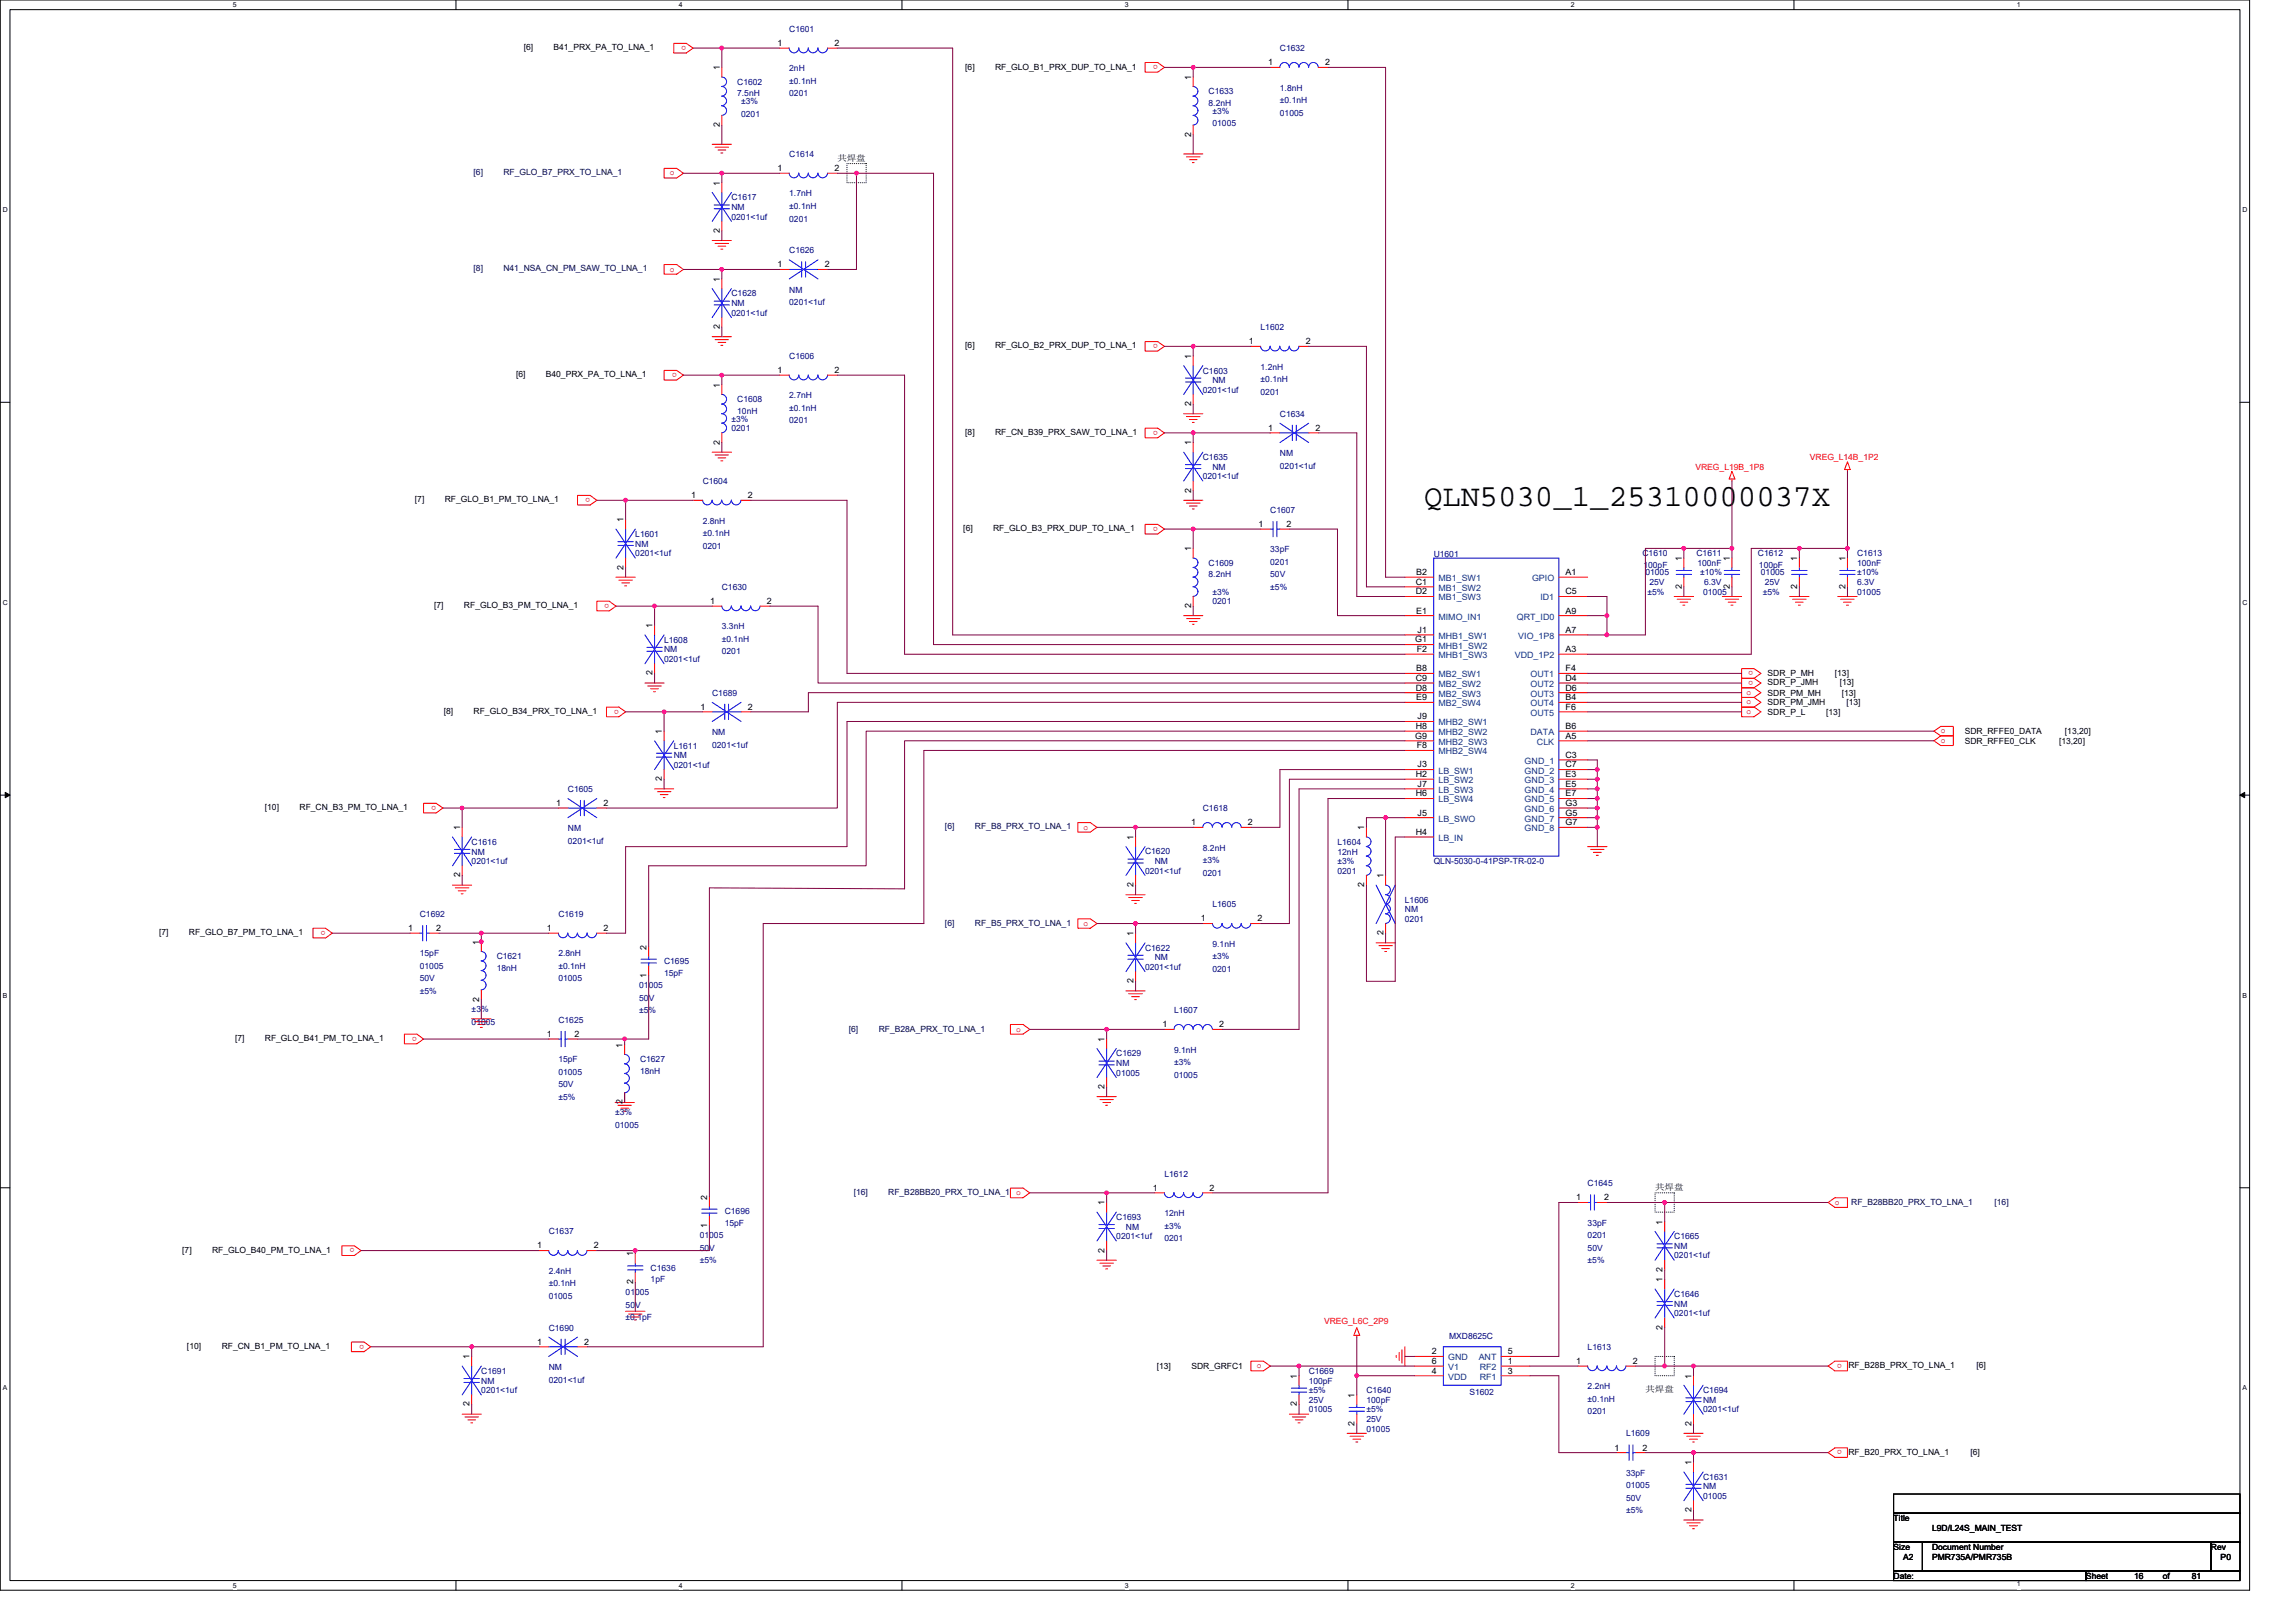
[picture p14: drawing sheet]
<svg xmlns="http://www.w3.org/2000/svg" width="297mm" height="210mm" viewBox="0 0 297 210" stroke-linecap="round" stroke-linejoin="round" font-family="sans-serif">
<defs><g id="words">
<text font-size="4" x="184.3" y="65.4">QLN5030_1_25310000037X</text>
<g font-size="1.1" fill="#f00">
<text x="88.8" y="5.9" transform="rotate(180 88.8 5.9)">o</text>
<text x="149.8" y="8.4" transform="rotate(180 149.8 8.4)">o</text>
<text x="86.7" y="22.7">o</text>
<text x="86.7" y="35.1">o</text>
<text x="149.8" y="44.5" transform="rotate(180 149.8 44.5)">o</text>
<text x="87.5" y="48.3" transform="rotate(180 87.5 48.3)">o</text>
<text x="149.8" y="55.7" transform="rotate(180 149.8 55.7)">o</text>
<text x="234.1" y="59.5">VREG_L14B_1P2</text>
<text x="76.3" y="64.4" transform="rotate(180 76.3 64.4)">o</text>
<text x="219.3" y="60.8">VREG_L19B_1P8</text>
<text x="149.8" y="68.2" transform="rotate(180 149.8 68.2)">o</text>
<text x="78.8" y="78.1" transform="rotate(180 78.8 78.1)">o</text>
<text x="225.9" y="89.9">o</text>
<text x="226.8" y="88.1" transform="rotate(180 226.8 88.1)">o</text>
<text x="226.8" y="86.8" transform="rotate(180 226.8 86.8)">o</text>
<text x="80.1" y="91.8" transform="rotate(180 80.1 91.8)">o</text>
<text x="225.9" y="92.4">o</text>
<text x="225.9" y="91.1">o</text>
<text x="251.1" y="94.9">o</text>
<text x="251.1" y="96.1">o</text>
<text x="56.4" y="104.3" transform="rotate(180 56.4 104.3)">o</text>
<text x="140.2" y="107.3">o</text>
<text x="140.2" y="119.8">o</text>
<text x="42.1" y="120.4" transform="rotate(180 42.1 120.4)">o</text>
<text x="53.9" y="134.1" transform="rotate(180 53.9 134.1)">o</text>
<text x="131.5" y="133.5">o</text>
<text x="131.5" y="154.6">o</text>
<text x="237.4" y="155.9">o</text>
<text x="45.8" y="161.5" transform="rotate(180 45.8 161.5)">o</text>
<text x="47.1" y="174" transform="rotate(180 47.1 174)">o</text>
<text x="171.3" y="171.3">VREG_L6C_2P9</text>
<text x="162.6" y="177">o</text>
<text x="238.3" y="176.4" transform="rotate(180 238.3 176.4)">o</text>
<text x="238.3" y="187.6" transform="rotate(180 238.3 187.6)">o</text>
</g>
<g font-size="1.1">
<text x="100.6" y="5.9">1</text>
<text x="107.9" y="5.9">2</text>
<text x="67.8" y="6.5">[6]</text>
<text x="71.6" y="6.5">B41_PRX_PA_TO_LNA_1</text>
<text x="93.1" y="9.1" transform="rotate(-90 93.1 9.1)">1</text>
<text x="124.9" y="9">[6]</text>
<text x="128.7" y="9">RF_GLO_B1_PRX_DUP_TO_LNA_1</text>
<text x="154.1" y="10.3" transform="rotate(-90 154.1 10.3)">1</text>
<text x="164.1" y="8.4">1</text>
<text x="171.4" y="8.4">2</text>
<text x="93.1" y="16.4" transform="rotate(-90 93.1 16.4)">2</text>
<text x="154.1" y="17.7" transform="rotate(-90 154.1 17.7)">2</text>
<text x="100.6" y="22.1">1</text>
<text x="107.9" y="22.1">2</text>
<text x="108.3" y="20.8">共焊盘</text>
<text x="93.1" y="24" transform="rotate(-90 93.1 24)">1</text>
<text x="93.1" y="30.1" transform="rotate(-90 93.1 30.1)">2</text>
<text x="100.6" y="34.6">1</text>
<text x="106.7" y="34.6">2</text>
<text x="93.1" y="36.5" transform="rotate(-90 93.1 36.5)">1</text>
<text x="93.1" y="42.6" transform="rotate(-90 93.1 42.6)">2</text>
<text x="124.9" y="45.1">[6]</text>
<text x="128.7" y="45.1">RF_GLO_B2_PRX_DUP_TO_LNA_1</text>
<text x="154.1" y="46.4" transform="rotate(-90 154.1 46.4)">1</text>
<text x="161.6" y="44.5">1</text>
<text x="168.9" y="44.5">2</text>
<text x="66.8" y="48.8">[6]</text>
<text x="70.6" y="48.8">B40_PRX_PA_TO_LNA_1</text>
<text x="93.1" y="50.2" transform="rotate(-90 93.1 50.2)">1</text>
<text x="100.6" y="48.3">1</text>
<text x="107.9" y="48.3">2</text>
<text x="154.1" y="52.5" transform="rotate(-90 154.1 52.5)">2</text>
<text x="93.1" y="57.5" transform="rotate(-90 93.1 57.5)">2</text>
<text x="124.9" y="56.3">[8]</text>
<text x="128.7" y="56.3">RF_CN_B39_PRX_SAW_TO_LNA_1</text>
<text x="154.1" y="57.6" transform="rotate(-90 154.1 57.6)">1</text>
<text x="164.1" y="55.7">1</text>
<text x="170.2" y="55.7">2</text>
<text x="53.7" y="65">[7]</text>
<text x="57.5" y="65">RF_GLO_B1_PM_TO_LNA_1</text>
<text x="89.4" y="64.5">1</text>
<text x="96.7" y="64.5">2</text>
<text x="154.1" y="63.7" transform="rotate(-90 154.1 63.7)">2</text>
<text x="80.7" y="67.6" transform="rotate(-90 80.7 67.6)">1</text>
<text x="124.6" y="68.7">[6]</text>
<text x="128.5" y="68.7">RF_GLO_B3_PRX_DUP_TO_LNA_1</text>
<text x="154.1" y="71.3" transform="rotate(-90 154.1 71.3)">1</text>
<text x="162.8" y="68.2">1</text>
<text x="166.5" y="68.2">2</text>
<text x="80.7" y="73.7" transform="rotate(-90 80.7 73.7)">2</text>
<text x="183.2" y="75.6">C1</text>
<text x="183.2" y="76.9">D2</text>
<text x="183.2" y="74.4">B2</text>
<text x="202.5" y="76.9">C5</text>
<text x="202.5" y="74.4">A1</text>
<text x="217.6" y="76.2" transform="rotate(-90 217.6 76.2)">2</text>
<text x="217.6" y="72.6" transform="rotate(-90 217.6 72.6)">1</text>
<text x="223.8" y="76.2" transform="rotate(-90 223.8 76.2)">2</text>
<text x="223.8" y="72.6" transform="rotate(-90 223.8 72.6)">1</text>
<text x="232.5" y="76.2" transform="rotate(-90 232.5 76.2)">2</text>
<text x="232.5" y="72.6" transform="rotate(-90 232.5 72.6)">1</text>
<text x="238.7" y="76.2" transform="rotate(-90 238.7 76.2)">2</text>
<text x="238.7" y="72.6" transform="rotate(-90 238.7 72.6)">1</text>
<text x="56.2" y="78.7">[7]</text>
<text x="60" y="78.7">RF_GLO_B3_PM_TO_LNA_1</text>
<text x="84.4" y="81.3" transform="rotate(-90 84.4 81.3)">1</text>
<text x="91.9" y="78.1">1</text>
<text x="99.2" y="78.1">2</text>
<text x="154.1" y="78.7" transform="rotate(-90 154.1 78.7)">2</text>
<text x="183.1" y="83.1">G1</text>
<text x="183.2" y="79.4">E1</text>
<text x="183.4" y="81.9">J1</text>
<text x="202.5" y="81.9">A7</text>
<text x="202.5" y="79.4">A9</text>
<text x="84.4" y="87.4" transform="rotate(-90 84.4 87.4)">2</text>
<text x="183.2" y="88.1">C9</text>
<text x="183.2" y="89.3">D8</text>
<text x="183.2" y="86.8">B8</text>
<text x="183.3" y="84.4">F2</text>
<text x="202.5" y="86.8">F4</text>
<text x="202.5" y="88.1">D4</text>
<text x="202.5" y="89.3">D6</text>
<text x="202.5" y="84.4">A3</text>
<text x="228.7" y="88.6">SDR_P_JMH</text>
<text x="228.7" y="87.4">SDR_P_MH</text>
<text x="237.4" y="87.4">[13]</text>
<text x="238" y="88.6">[13]</text>
<text x="57.4" y="92.4">[8]</text>
<text x="61.3" y="92.4">RF_GLO_B34_PRX_TO_LNA_1</text>
<text x="85.6" y="95" transform="rotate(-90 85.6 95)">1</text>
<text x="90.6" y="91.8">1</text>
<text x="96.7" y="91.8">2</text>
<text x="183.1" y="95.6">G9</text>
<text x="183.2" y="94.3">H8</text>
<text x="183.2" y="90.6">E9</text>
<text x="183.4" y="93.1">J9</text>
<text x="202.5" y="90.6">B4</text>
<text x="202.5" y="91.8">F6</text>
<text x="202.5" y="95.6">A5</text>
<text x="202.5" y="94.3">B6</text>
<text x="228.7" y="92.5">SDR_P_L</text>
<text x="228.7" y="90">SDR_PM_MH</text>
<text x="228.7" y="91.2">SDR_PM_JMH</text>
<text x="236.3" y="92.5">[13]</text>
<text x="238.3" y="90">[13]</text>
<text x="238.9" y="91.2">[13]</text>
<text x="254.2" y="95">SDR_RFFE0_DATA</text>
<text x="267.1" y="95">[13,20]</text>
<text x="85.6" y="101.1" transform="rotate(-90 85.6 101.1)">2</text>
<text x="183.2" y="100.5">H2</text>
<text x="183.3" y="96.8">F8</text>
<text x="183.4" y="99.3">J3</text>
<text x="183.4" y="101.8">J7</text>
<text x="202.5" y="98">C3</text>
<text x="202.5" y="99.3">C7</text>
<text x="202.5" y="100.5">E3</text>
<text x="202.5" y="101.8">E5</text>
<text x="254.2" y="96.2">SDR_RFFE0_CLK</text>
<text x="266.4" y="96.2">[13,20]</text>
<text x="34.3" y="104.8">[10]</text>
<text x="38.8" y="104.8">RF_CN_B3_PM_TO_LNA_1</text>
<text x="59.5" y="107.4" transform="rotate(-90 59.5 107.4)">1</text>
<text x="72" y="104.3">1</text>
<text x="78.1" y="104.3">2</text>
<text x="154.1" y="106.8">1</text>
<text x="161.5" y="106.8">2</text>
<text x="176.5" y="107.4" transform="rotate(-90 176.5 107.4)">1</text>
<text x="183.2" y="103">H6</text>
<text x="183.4" y="105.5">J5</text>
<text x="202.5" y="103">E7</text>
<text x="202.5" y="104.3">G3</text>
<text x="202.5" y="105.5">G5</text>
<text x="202.5" y="106.8">G7</text>
<text x="59.5" y="113.5" transform="rotate(-90 59.5 113.5)">2</text>
<text x="146.6" y="108.7" transform="rotate(-90 146.6 108.7)">1</text>
<text x="179" y="113.6" transform="rotate(-90 179 113.6)">1</text>
<text x="183.2" y="108">H4</text>
<text x="146.6" y="114.8" transform="rotate(-90 146.6 114.8)">2</text>
<text x="155.4" y="119.2">1</text>
<text x="162.7" y="119.2">2</text>
<text x="176.5" y="114.8" transform="rotate(-90 176.5 114.8)">2</text>
<text x="20.6" y="121">[7]</text>
<text x="24.4" y="121">RF_GLO_B7_PM_TO_LNA_1</text>
<text x="52.8" y="120.5">1</text>
<text x="56.4" y="120.5">2</text>
<text x="62" y="122.2" transform="rotate(-90 62 122.2)">1</text>
<text x="70.7" y="120.5">1</text>
<text x="78.1" y="120.5">2</text>
<text x="83.6" y="122.9" transform="rotate(-90 83.6 122.9)">2</text>
<text x="146.6" y="121.1" transform="rotate(-90 146.6 121.1)">1</text>
<text x="179" y="121" transform="rotate(-90 179 121)">2</text>
<text x="62" y="129.6" transform="rotate(-90 62 129.6)">2</text>
<text x="83.6" y="126.5" transform="rotate(-90 83.6 126.5)">1</text>
<text x="146.6" y="127.2" transform="rotate(-90 146.6 127.2)">2</text>
<text x="30.4" y="134.7">[7]</text>
<text x="34.3" y="134.7">RF_GLO_B41_PM_TO_LNA_1</text>
<text x="70.7" y="134.2">1</text>
<text x="74.3" y="134.2">2</text>
<text x="80.5" y="135.6" transform="rotate(-90 80.5 135.6)">1</text>
<text x="142.9" y="134.8" transform="rotate(-90 142.9 134.8)">1</text>
<text x="150.4" y="132.9">1</text>
<text x="157.7" y="132.9">2</text>
<text x="80.5" y="142.9" transform="rotate(-90 80.5 142.9)">2</text>
<text x="142.9" y="140.9" transform="rotate(-90 142.9 140.9)">2</text>
<text x="91.5" y="155.2" transform="rotate(-90 91.5 155.2)">2</text>
<text x="142.9" y="156" transform="rotate(-90 142.9 156)">1</text>
<text x="149.1" y="154.1">1</text>
<text x="156.5" y="154.1">2</text>
<text x="203.9" y="155.3">1</text>
<text x="207.5" y="155.3">2</text>
<text x="214.1" y="154">共焊盘</text>
<text x="69.5" y="161.5">1</text>
<text x="76.8" y="161.5">2</text>
<text x="91.5" y="158.8" transform="rotate(-90 91.5 158.8)">1</text>
<text x="215.1" y="158.5" transform="rotate(-90 215.1 158.5)">1</text>
<text x="23.6" y="162.1">[7]</text>
<text x="27.4" y="162.1">RF_GLO_B40_PM_TO_LNA_1</text>
<text x="81.9" y="166.2" transform="rotate(-90 81.9 166.2)">2</text>
<text x="81.9" y="162.6" transform="rotate(-90 81.9 162.6)">1</text>
<text x="142.9" y="162.1" transform="rotate(-90 142.9 162.1)">2</text>
<text x="215.1" y="165.9" transform="rotate(-90 215.1 165.9)">1</text>
<text x="215.1" y="164.5" transform="rotate(-90 215.1 164.5)">2</text>
<text x="69.5" y="174">1</text>
<text x="75.6" y="174">2</text>
<text x="215.1" y="172" transform="rotate(-90 215.1 172)">2</text>
<text x="24.2" y="174.5">[10]</text>
<text x="28.7" y="174.5">RF_CN_B1_PM_TO_LNA_1</text>
<text x="60.7" y="175.9" transform="rotate(-90 60.7 175.9)">1</text>
<text x="149.6" y="177.1">[13]</text>
<text x="154.1" y="177.1">SDR_GRFC1</text>
<text x="167.8" y="178.3" transform="rotate(-90 167.8 178.3)">1</text>
<text x="185.2" y="175.2">2</text>
<text x="185.2" y="177.7">4</text>
<text x="185.2" y="176.5">6</text>
<text x="195.1" y="175.2">5</text>
<text x="195.1" y="176.5">1</text>
<text x="195.1" y="177.7">3</text>
<text x="203.9" y="176.5">1</text>
<text x="211.2" y="176.5">2</text>
<text x="218.8" y="178.3" transform="rotate(-90 218.8 178.3)">1</text>
<text x="239.1" y="177">RF_B28B_PRX_TO_LNA_1</text>
<text x="255.7" y="177">[6]</text>
<text x="60.7" y="182" transform="rotate(-90 60.7 182)">2</text>
<text x="167.8" y="182" transform="rotate(-90 167.8 182)">2</text>
<text x="175.3" y="184.5" transform="rotate(-90 175.3 184.5)">2</text>
<text x="175.3" y="180.8" transform="rotate(-90 175.3 180.8)">1</text>
<text x="212.9" y="180.1">共焊盘</text>
<text x="218.8" y="184.5" transform="rotate(-90 218.8 184.5)">2</text>
<text x="208.9" y="187.7">1</text>
<text x="212.5" y="187.7">2</text>
<text x="218.8" y="189.6" transform="rotate(-90 218.8 189.6)">1</text>
<text x="239.1" y="188.2">RF_B20_PRX_TO_LNA_1</text>
<text x="254.9" y="188.2">[6]</text>
<text x="218.8" y="195.7" transform="rotate(-90 218.8 195.7)">2</text>
<text x="245" y="196.8">Title</text>
<text x="245" y="200.5">Size</text>
<text x="246.2" y="201.8">A2</text>
<text x="250" y="200.5">Document Number</text>
<text x="250" y="201.8">PMR735A/PMR735B</text>
<text x="250" y="198">L9D/L24S_MAIN_TEST</text>
<text x="286" y="200.5">Rev</text>
<text x="287.3" y="201.8">P0</text>
<text x="245" y="204.3">Date:</text>
<text x="269.9" y="204.3">Sheet</text>
<text x="276.1" y="204.3">16</text>
<text x="279.8" y="204.3">of</text>
<text x="283.6" y="204.3">81</text>
</g>
<g font-size="1.1" fill="#000080">
<text x="102.1" y="4.1">C1601</text>
<text x="95.4" y="11">C1602</text>
<text x="102.1" y="9.2">2nH</text>
<text x="102.1" y="10.9">±0.1nH</text>
<text x="165.6" y="6.6">C1632</text>
<text x="165.6" y="11.7">1.8nH</text>
<text x="95.4" y="12.5">7.5nH</text>
<text x="95.9" y="13.5">±3%</text>
<text x="95.9" y="15.1">0201</text>
<text x="102.1" y="12.5">0201</text>
<text x="156.4" y="12.2">C1633</text>
<text x="156.4" y="13.7">8.2nH</text>
<text x="156.9" y="14.7">±3%</text>
<text x="156.9" y="16.3">01005</text>
<text x="165.6" y="13.3">±0.1nH</text>
<text x="165.6" y="15">01005</text>
<text x="102.1" y="20.3">C1614</text>
<text x="94.6" y="25.9">C1617</text>
<text x="94.6" y="27.2">NM</text>
<text x="94.6" y="28.4">0201&lt;1uf</text>
<text x="102.1" y="25.4">1.7nH</text>
<text x="102.1" y="27">±0.1nH</text>
<text x="102.1" y="28.7">0201</text>
<text x="102.1" y="32.8">C1626</text>
<text x="94.6" y="38.4">C1628</text>
<text x="94.6" y="39.6">NM</text>
<text x="94.6" y="40.9">0201&lt;1uf</text>
<text x="102.1" y="37.9">NM</text>
<text x="102.1" y="39.5">0201&lt;1uf</text>
<text x="102.1" y="46.4">C1606</text>
<text x="163.1" y="42.7">L1602</text>
<text x="163.1" y="47.8">1.2nH</text>
<text x="95.4" y="52">C1608</text>
<text x="95.4" y="53.6">10nH</text>
<text x="102.1" y="51.5">2.7nH</text>
<text x="102.1" y="53.2">±0.1nH</text>
<text x="155.6" y="48.3">C1603</text>
<text x="155.6" y="50.8">0201&lt;1uf</text>
<text x="156.9" y="49.6">NM</text>
<text x="163.1" y="49.4">±0.1nH</text>
<text x="163.1" y="51.1">0201</text>
<text x="165.6" y="53.9">C1634</text>
<text x="94.6" y="54.5">±3%</text>
<text x="94.6" y="55.8">0201</text>
<text x="102.1" y="54.8">0201</text>
<text x="155.6" y="59.5">C1635</text>
<text x="165.6" y="59">NM</text>
<text x="90.9" y="62.6">C1604</text>
<text x="155.6" y="62">0201&lt;1uf</text>
<text x="156.9" y="60.8">NM</text>
<text x="165.6" y="60.6">0201&lt;1uf</text>
<text x="82.2" y="69.5">L1601</text>
<text x="82.2" y="70.7">NM</text>
<text x="82.2" y="72">0201&lt;1uf</text>
<text x="90.9" y="67.7">2.8nH</text>
<text x="90.9" y="69.3">±0.1nH</text>
<text x="90.9" y="71">0201</text>
<text x="164.3" y="66.4">C1607</text>
<text x="164.3" y="71.5">33pF</text>
<text x="212.5" y="72">C1610</text>
<text x="219.5" y="72">C1611</text>
<text x="227.4" y="72">C1612</text>
<text x="240.3" y="72">C1613</text>
<text x="93.4" y="76.3">C1630</text>
<text x="156.4" y="73.2">C1609</text>
<text x="156.4" y="74.7">8.2nH</text>
<text x="156.9" y="76.9">±3%</text>
<text x="164.3" y="73.1">0201</text>
<text x="164.3" y="74.7">50V</text>
<text x="164.3" y="76.3">±5%</text>
<text x="185.5" y="72.1">U1601</text>
<text x="212.6" y="73.4">100pF</text>
<text x="212.9" y="74.4">01005</text>
<text x="213.1" y="76.9">±5%</text>
<text x="213.4" y="75.7">25V</text>
<text x="219.6" y="73.2">100nF</text>
<text x="220" y="74.4">±10%</text>
<text x="220.3" y="76.9">01005</text>
<text x="220.5" y="75.7">6.3V</text>
<text x="227.6" y="73.4">100pF</text>
<text x="227.8" y="74.4">01005</text>
<text x="228" y="76.9">±5%</text>
<text x="228.3" y="75.7">25V</text>
<text x="240.3" y="73.2">100nF</text>
<text x="240.3" y="76.9">01005</text>
<text x="240.3" y="75.7">6.3V</text>
<text x="240.3" y="74.4">±10%</text>
<text x="85.9" y="83.2">L1608</text>
<text x="93.4" y="81.4">3.3nH</text>
<text x="93.4" y="83">±0.1nH</text>
<text x="156.9" y="78.2">0201</text>
<text x="85.9" y="84.4">NM</text>
<text x="85.9" y="85.7">0201&lt;1uf</text>
<text x="93.4" y="84.7">0201</text>
<text x="92.1" y="90">C1689</text>
<text x="92.1" y="95.1">NM</text>
<text x="87.2" y="96.9">L1611</text>
<text x="87.2" y="98.1">NM</text>
<text x="87.2" y="99.3">0201&lt;1uf</text>
<text x="92.1" y="96.7">0201&lt;1uf</text>
<text x="73.5" y="102.4">C1605</text>
<text x="73.5" y="107.5">NM</text>
<text x="155.6" y="104.9">C1618</text>
<text x="61" y="109.3">C1616</text>
<text x="61" y="110.6">NM</text>
<text x="61" y="111.8">0201&lt;1uf</text>
<text x="73.5" y="109.2">0201&lt;1uf</text>
<text x="148.1" y="110.6">C1620</text>
<text x="148.1" y="113">0201&lt;1uf</text>
<text x="149.4" y="111.8">NM</text>
<text x="155.6" y="110">8.2nH</text>
<text x="155.6" y="111.7">±3%</text>
<text x="155.6" y="113.3">0201</text>
<text x="173" y="109.3">L1604</text>
<text x="173" y="110.6">12nH</text>
<text x="173" y="111.8">±3%</text>
<text x="173" y="113">0201</text>
<text x="185.5" y="111.8">QLN-5030-0-41PSP-TR-02-0</text>
<text x="54.3" y="118.6">C1692</text>
<text x="72.2" y="118.6">C1619</text>
<text x="156.9" y="117.4">L1605</text>
<text x="181.8" y="116.8">L1606</text>
<text x="181.8" y="118">NM</text>
<text x="181.8" y="119.3">0201</text>
<text x="54.3" y="123.7">15pF</text>
<text x="54.3" y="125.3">01005</text>
<text x="64.3" y="124.1">C1621</text>
<text x="64.3" y="125.6">18nH</text>
<text x="72.2" y="123.7">2.8nH</text>
<text x="72.2" y="125.3">±0.1nH</text>
<text x="85.9" y="124.7">C1695</text>
<text x="148.1" y="123">C1622</text>
<text x="148.1" y="125.5">0201&lt;1uf</text>
<text x="149.4" y="124.2">NM</text>
<text x="156.9" y="122.5">9.1nH</text>
<text x="156.9" y="124.1">±3%</text>
<text x="156.9" y="125.7">0201</text>
<text x="54.3" y="127">50V</text>
<text x="54.3" y="128.6">±5%</text>
<text x="61" y="131">±3%</text>
<text x="72.2" y="127">01005</text>
<text x="82.7" y="127.8">01005</text>
<text x="82.7" y="129.5">50V</text>
<text x="82.7" y="131.1">±5%</text>
<text x="85.9" y="126.2">15pF</text>
<text x="151.9" y="131.1">L1607</text>
<text x="61" y="132.6">01005</text>
<text x="72.2" y="132.3">C1625</text>
<text x="72.2" y="137.4">15pF</text>
<text x="82.8" y="137.4">C1627</text>
<text x="144.4" y="136.7">C1629</text>
<text x="144.4" y="137.9">NM</text>
<text x="151.9" y="136.2">9.1nH</text>
<text x="151.9" y="137.8">±3%</text>
<text x="72.2" y="139">01005</text>
<text x="72.2" y="140.7">50V</text>
<text x="72.2" y="142.3">±5%</text>
<text x="82.8" y="138.9">18nH</text>
<text x="144.4" y="139.2">01005</text>
<text x="151.9" y="139.4">01005</text>
<text x="79.6" y="144.3">±3%</text>
<text x="79.6" y="145.9">01005</text>
<text x="150.6" y="152.2">L1612</text>
<text x="205.4" y="153.5">C1645</text>
<text x="71" y="159.7">C1637</text>
<text x="90.5" y="160.2">01005</text>
<text x="90.5" y="161.8">50V</text>
<text x="93.8" y="157.1">C1696</text>
<text x="93.8" y="158.6">15pF</text>
<text x="144.4" y="157.8">C1693</text>
<text x="144.4" y="160.3">0201&lt;1uf</text>
<text x="145.7" y="159.1">NM</text>
<text x="150.6" y="157.3">12nH</text>
<text x="150.6" y="159">±3%</text>
<text x="150.6" y="160.6">0201</text>
<text x="205.4" y="158.6">33pF</text>
<text x="205.4" y="160.2">0201</text>
<text x="205.4" y="161.8">50V</text>
<text x="216.6" y="160.3">C1665</text>
<text x="216.6" y="161.6">NM</text>
<text x="71" y="164.8">2.4nH</text>
<text x="71" y="166.4">±0.1nH</text>
<text x="80.9" y="167.6">01005</text>
<text x="84.2" y="164.4">C1636</text>
<text x="84.2" y="165.9">1pF</text>
<text x="90.5" y="163.4">±5%</text>
<text x="205.4" y="163.4">±5%</text>
<text x="216.6" y="167.8">C1646</text>
<text x="216.6" y="162.8">0201&lt;1uf</text>
<text x="71" y="172.1">C1690</text>
<text x="71" y="168">01005</text>
<text x="80.9" y="169.2">50V</text>
<text x="80.9" y="170.8">±0.1pF</text>
<text x="187.5" y="173.3">MXD8625C</text>
<text x="216.6" y="169">NM</text>
<text x="216.6" y="170.3">0201&lt;1uf</text>
<text x="62.3" y="177.8">C1691</text>
<text x="62.3" y="179">NM</text>
<text x="71" y="177.3">NM</text>
<text x="71" y="178.9">0201&lt;1uf</text>
<text x="169.3" y="177.8">C1669</text>
<text x="169.3" y="179">100pF</text>
<text x="205.4" y="174.6">L1613</text>
<text x="205.4" y="179.7">2.2nH</text>
<text x="62.3" y="180.2">0201&lt;1uf</text>
<text x="169.3" y="182.7">01005</text>
<text x="169.3" y="181.5">25V</text>
<text x="169.3" y="180.2">±5%</text>
<text x="176.8" y="180.2">C1640</text>
<text x="176.8" y="181.5">100pF</text>
<text x="176.8" y="185.2">01005</text>
<text x="176.8" y="184">25V</text>
<text x="176.8" y="182.7">±5%</text>
<text x="190.1" y="180.5">S1602</text>
<text x="205.4" y="181.4">±0.1nH</text>
<text x="205.4" y="183">0201</text>
<text x="210.4" y="185.8">L1609</text>
<text x="220.3" y="180.2">C1694</text>
<text x="220.3" y="181.5">NM</text>
<text x="220.3" y="182.7">0201&lt;1uf</text>
<text x="210.4" y="190.9">33pF</text>
<text x="220.3" y="191.5">C1631</text>
<text x="210.4" y="192.6">01005</text>
<text x="210.4" y="194.2">50V</text>
<text x="210.4" y="195.8">±5%</text>
<text x="220.3" y="192.7">NM</text>
<text x="220.3" y="193.9">01005</text>
</g>
<g font-size="1.1" fill="#000040">
<text x="61.3" y="22.7">[6]</text>
<text x="65.1" y="22.7">RF_GLO_B7_PRX_TO_LNA_1</text>
<text x="61.3" y="35.1">[8]</text>
<text x="65.1" y="35.1">N41_NSA_CN_PM_SAW_TO_LNA_1</text>
<text x="122.3" y="107.3">[6]</text>
<text x="126.1" y="107.3">RF_B8_PRX_TO_LNA_1</text>
<text x="122.3" y="119.8">[6]</text>
<text x="126.1" y="119.8">RF_B5_PRX_TO_LNA_1</text>
<text x="109.8" y="133.5">[6]</text>
<text x="113.7" y="133.5">RF_B28A_PRX_TO_LNA_1</text>
<text x="110.4" y="154.6">[16]</text>
<text x="114.9" y="154.6">RF_B28BB20_PRX_TO_LNA_1</text>
<text x="239.5" y="155.8">RF_B28BB20_PRX_TO_LNA_1</text>
<text x="258" y="155.8">[16]</text>
</g>
<g font-size="1.1" fill="#004080">
<text x="186.1" y="75.2">MB1_SW1</text>
<text x="186.1" y="76.4">MB1_SW2</text>
<text x="186.1" y="77.7">MB1_SW3</text>
<text x="198.2" y="75.2">GPIO</text>
<text x="199.3" y="77.7">ID1</text>
<text x="186.1" y="82.7">MHB1_SW1</text>
<text x="186.1" y="83.9">MHB1_SW2</text>
<text x="186.1" y="80.2">MIMO_IN1</text>
<text x="196.2" y="80.2">QRT_ID0</text>
<text x="196.4" y="82.7">VIO_1P8</text>
<text x="186.1" y="85.2">MHB1_SW3</text>
<text x="186.1" y="87.6">MB2_SW1</text>
<text x="186.1" y="88.9">MB2_SW2</text>
<text x="196" y="85.2">VDD_1P2</text>
<text x="198" y="87.6">OUT1</text>
<text x="198" y="88.9">OUT2</text>
<text x="186.1" y="90.1">MB2_SW3</text>
<text x="186.1" y="91.4">MB2_SW4</text>
<text x="186.1" y="93.9">MHB2_SW1</text>
<text x="186.1" y="95.1">MHB2_SW2</text>
<text x="198" y="90.1">OUT3</text>
<text x="198" y="91.4">OUT4</text>
<text x="198" y="92.6">OUT5</text>
<text x="198" y="95.1">DATA</text>
<text x="186.1" y="100.1">LB_SW1</text>
<text x="186.1" y="101.3">LB_SW2</text>
<text x="186.1" y="96.4">MHB2_SW3</text>
<text x="186.1" y="97.6">MHB2_SW4</text>
<text x="197.2" y="98.8">GND_1</text>
<text x="197.2" y="100.1">GND_2</text>
<text x="197.2" y="101.3">GND_3</text>
<text x="198.8" y="96.4">CLK</text>
<text x="186.1" y="102.6">LB_SW3</text>
<text x="186.1" y="103.8">LB_SW4</text>
<text x="186.1" y="106.3">LB_SWO</text>
<text x="197.2" y="102.6">GND_4</text>
<text x="197.2" y="103.8">GND_5</text>
<text x="197.2" y="105.1">GND_6</text>
<text x="197.2" y="106.3">GND_7</text>
<text x="197.2" y="107.5">GND_8</text>
<text x="186.1" y="108.8">LB_IN</text>
<text x="187.3" y="176">GND</text>
<text x="187.3" y="178.5">VDD</text>
<text x="187.3" y="177.2">V1</text>
<text x="191.3" y="176">ANT</text>
<text x="191.4" y="177.2">RF2</text>
<text x="191.4" y="178.5">RF1</text>
</g>
<g font-size=".9">
<text x="30.1" y="1">5</text>
<text x="87.8" y="1">4</text>
<text x="145.5" y="1">3</text>
<text x="203.2" y="1">2</text>
<text x="260.9" y="1">1</text>
<text x=".4" y="27.5">D</text>
<text x="290.1" y="27.5">D</text>
<text x=".4" y="78.3">C</text>
<text x="290.1" y="78.3">C</text>
<text x=".4" y="129.1">B</text>
<text x="290.1" y="129.1">B</text>
<text x=".4" y="179.9">A</text>
<text x="290.1" y="179.9">A</text>
<text x="30.1" y="205.4">5</text>
<text x="87.8" y="205.4">4</text>
<text x="145.5" y="205.4">3</text>
<text x="203.2" y="205.4">2</text>
<text x="260.9" y="205.2">1</text>
</g>
</g></defs>
<path d="M0 0h291v205.7h-291zM1.3 1.2h288.5v203.3h-288.5z" fill="none" stroke="#000" stroke-width=".13"/>
<g fill="#fff">
<path d="M30.1 .1h.5v1h-.5z"/>
<path d="M30.1 204.6h.5v1h-.5z"/>
</g>
<path d="M59 0v1.2M59 204.5v1.2" fill="none" stroke="#000" stroke-width=".13"/>
<g fill="#fff">
<path d="M87.8 .1h.5v1h-.5z"/>
<path d="M87.8 204.6h.5v1h-.5z"/>
</g>
<path d="M116.7 0v1.2M116.7 204.5v1.2" fill="none" stroke="#000" stroke-width=".13"/>
<g fill="#fff">
<path d="M145.5 .1h.5v1h-.5z"/>
<path d="M145.5 204.6h.5v1h-.5z"/>
</g>
<path d="M174.4 0v1.2M174.4 204.5v1.2" fill="none" stroke="#000" stroke-width=".13"/>
<g fill="#fff">
<path d="M203.2 .1h.5v1h-.5z"/>
<path d="M203.2 204.6h.5v1h-.5z"/>
</g>
<path d="M232.1 0v1.2M232.1 204.5v1.2" fill="none" stroke="#000" stroke-width=".13"/>
<g fill="#fff">
<path d="M260.9 .1h.5v1h-.5z"/>
<path d="M260.9 204.6h.5v1h-.5z"/>
<path d="M.4 26.6h.6v1h-.6z"/>
<path d="M290.1 26.6h.6v1h-.6z"/>
<path d="M.4 77.4h.6v1h-.6z"/>
<path d="M290.1 77.4h.6v1h-.6z"/>
</g>
<path d="M0 52h1.3M289.8 52h1.2" fill="none" stroke="#000" stroke-width=".13"/>
<g fill="#fff">
<path d="M.4 128.3h.5v1h-.5z"/>
<path d="M290.1 128.3h.6v1h-.6z"/>
</g>
<path d="M0 102.9h1.3M289.8 102.9h1.2" fill="none" stroke="#000" stroke-width=".13"/>
<path d="M.7 102.5l.6 .4-.6 .3zM289.8 102.9l.6-.4v.7z" fill="#000" stroke="#000" stroke-width=".13"/>
<g fill="#fff">
<path d="M.4 179.1h.5v1h-.5z"/>
<path d="M290.1 179.1h.6v1h-.6z"/>
</g>
<path d="M109.6 21.2h2.5v2.4h-2.5zM0 153.7h1.3M214.1 154.3h2.5v2.5h-2.5zM289.8 153.7h1.2M214.1 175.5h2.5v2.5h-2.5zM245 199.5h3.7v3.7h-3.7zM245 193.3h44.8v2.5h-44.8zM245 195.8h44.8v3.7h-44.8zM248.7 199.5h37.3v3.7h-37.3zM286 199.5h3.8v3.7h-3.8zM245 203.2h24.9v1.3h-24.9zM269.9 203.2h19.9v1.3h-19.9z" fill="none" stroke="#000" stroke-width=".13"/>
<g fill="none" stroke="#f00" stroke-width=".13">
<path d="M87.2 5.6h1.6l.9 .6-.9 .7h-1.6zM92.1 18.7h2.5M92.5 19h1.8M92.9 19.4h1M93.3 19.8h.2M93.4 8.7v1.3M93.4 14.9v1.3M100.9 6.2h1.2M107.1 6.2h1.2M148.1 8.1h1.7l.8 .6-.8 .6h-1.7zM153.1 19.9h2.5M154.4 10v1.2"/>
<path d="M154.4 16.2v1.2M164.3 8.7h1.3M170.6 8.7h1.2M85.9 21.8h1.6l.9 .6-.9 .6h-1.6zM85.9 34.2h1.6l.9 .7-.9 .6h-1.6zM92.1 31.1h2.5M92.5 31.5h1.8M92.9 31.9h1M93.3 32.2h.2M93.4 23.6v1.3M93.4 28.6v1.3M93.4 36.1v1.2"/>
<path d="M100.9 34.9h1.2M100.9 22.4h1.2M105.8 34.9h1.3M107.1 22.4h1.2M153.5 20.3h1.8M153.9 20.7h1M154.3 21h.2M85.9 47.9h1.6l.9 .6-.9 .7h-1.6zM92.1 58.5h2.5M92.1 43.6h2.5M92.5 58.9h1.8M92.5 43.9h1.8"/>
<path d="M92.9 59.2h1M92.9 44.3h1M93.3 59.6h.2M93.3 44.7h.2M93.4 49.8v1.2M93.4 56v1.3M93.4 41.1v1.2M100.9 48.5h1.2M107.1 48.5h1.2M148.1 44.2h1.7l.8 .6-.8 .6h-1.7zM148.1 55.4h1.7l.8 .6-.8 .6h-1.7zM153.1 53.5h2.5"/>
<path d="M153.5 53.9h1.8M153.9 54.3h1M154.3 54.7h.2M154.4 57.3v1.2M154.4 46.1v1.2M154.4 51v1.3M161.8 44.8h1.3M164.3 56h1.3M168.1 44.8h1.2M169.3 56h1.3M239 59.8l.4 .9h-.8zM74.7 64.1h1.6l.9 .6-.9 .6h-1.6z"/>
<path d="M77.2 77.8h1.6l.9 .6-.9 .6h-1.6zM79.7 74.7h2.5M80.1 75.1h1.7M80.5 75.4h.9M80.8 75.8h.3M80.9 67.2v1.3M80.9 72.2v1.2M89.7 64.7h1.2M92.1 78.4h1.3M95.9 64.7h1.2M98.4 78.4h1.2M148.1 67.8h1.7l.8 .7-.8 .6h-1.7z"/>
<path d="M153.1 79.7h2.5M153.1 64.7h2.5M153.5 65.1h1.8M153.9 65.5h1M154.3 65.8h.2M154.4 62.2v1.3M154.4 71v1.2M154.4 77.2v1.2M163.1 68.5h1.2M165.6 68.5h1.2M181.8 74.7h3.7M181.8 75.9h3.7"/>
<path d="M181.8 77.2h3.7M181.8 79.7h3.7M201.7 79.7h3.7M201.7 77.2h3.7M201.7 74.7h3.7M216.6 77.2h2.5M217 77.5h1.7M217.4 77.9h1M217.7 78.3h.3M217.8 72.2v1.2M217.8 74.7v1.2M222.8 77.2h2.5"/>
<path d="M223.2 77.5h1.7M223.6 77.9h1M223.9 78.3h.3M224.1 61l.3 1h-.7zM224.1 62v.2M224.1 72.2v1.2M224.1 74.7v1.2M231.5 77.2h2.5M231.9 77.5h1.8M232.3 77.9h1M232.7 78.3h.2M232.8 72.2v1.2"/>
<path d="M232.8 74.7v1.2M237.8 77.2h2.5M238.1 77.5h1.8M238.5 77.9h1M238.9 78.3h.2M239 72.2v1.2M239 74.7v1.2M239 60.7v.3M78.5 91.5h1.6l.8 .6-.8 .6h-1.6zM83.4 88.4h2.5M83.8 88.8h1.8M84.2 89.1h1"/>
<path d="M84.6 89.5h.2M84.7 80.9v1.2M84.7 85.9v1.2M85.9 94.6v1.2M85.9 99.6v1.2M90.9 92.1h1.2M95.9 92.1h1.2M153.5 80h1.8M153.9 80.4h1M154.3 80.8h.2M181.8 99.6h3.7M181.8 82.1h3.7"/>
<path d="M181.8 83.4h3.7M181.8 84.6h3.7M181.8 87.1h3.7M181.8 88.4h3.7M181.8 89.6h3.7M181.8 90.9h3.7M181.8 93.3h3.7M181.8 94.6h3.7M181.8 95.8h3.7M181.8 97.1h3.7M201.7 87.1h3.7M201.7 88.4h3.7"/>
<path d="M201.7 89.6h3.7M201.7 90.9h3.7M201.7 92.1h3.7M201.7 95.8h3.7M201.7 94.6h3.7M201.7 82.1h3.7M201.7 84.6h3.7M201.7 98.3h3.7M201.7 99.6h3.7M225.3 86.5h1.6l.9 .6-.9 .7h-1.6zM225.3 91.5h1.6l.9 .6-.9 .6h-1.6zM226.9 87.8h-1.6v1.2h1.6"/>
<path d="M226.9 89h-1.6v1.2h1.6M226.9 90.2h-1.6v1.3h1.6M226.9 87.8l.9 .6-.9 .6M226.9 89l.9 .6-.9 .6M226.9 90.2l.9 .7-.9 .6M250.2 94.6l.9-.6h1.6v1.2h-1.6zM250.2 95.8l.9-.6h1.6v1.3h-1.6zM54.8 103.9h1.6l.9 .6-.9 .7h-1.6zM58.5 114.5h2.5M58.9 114.9h1.8M59.3 115.3h1M59.7 115.6h.2"/>
<path d="M59.8 107v1.3M59.8 112v1.3M72.2 104.5h1.3M77.2 104.5h1.3M84.7 102.1h2.5M85 102.4h1.8M85.4 102.8h1M85.8 103.2h.2M139.4 106.4h1.7l.8 .6-.8 .7h-1.7zM139.4 118.9h1.7l.8 .6-.8 .6h-1.7zM145.7 115.8h2.4M146 116.1h1.8"/>
<path d="M146.4 116.5h1M146.8 116.9h.2M146.9 108.3v1.2M146.9 113.3v1.2M154.4 107h1.2M155.6 119.5h1.3M160.6 107h1.2M161.8 119.5h1.3M176.8 107v1.3M176.8 113.3v1.2M179.3 113.3v1.2M179.3 119.5v1.2"/>
<path d="M181.8 100.8h3.7M181.8 102.1h3.7M181.8 103.3h3.7M181.8 108.3h3.7M181.8 105.8h3.7M201.7 100.8h3.7M201.7 102.1h3.7M201.7 103.3h3.7M201.7 104.5h3.7M201.7 105.8h3.7M201.7 107h3.7M205.4 109.5h2.5"/>
<path d="M205.8 109.9h1.7M206.1 110.3h1.1M206.5 110.7h.3M40.5 120.1h1.6l.9 .6-.9 .6h-1.6zM52.3 133.8h1.6l.9 .6-.9 .6h-1.6zM53.1 120.7h1.2M55.6 120.7h1.2M61 131.8h2.5M61.4 132.2h1.7M61.8 132.5h1M62.1 132.9h.3M62.3 121.9v1.2"/>
<path d="M62.3 128.1v1.2M71 120.7h1.2M71 134.4h1.2M73.5 134.4h1.2M77.2 120.7h1.3M80.8 135.2v1.2M83.9 125v1.2M83.9 122.5v1.2M130.7 132.5h1.7l.8 .7-.8 .6h-1.7zM143.2 134.4v1.3M143.2 139.4v1.3M145.7 128.2h2.4"/>
<path d="M146 128.6h1.8M146.4 128.9h1M146.8 129.3h.2M146.9 120.7v1.3M146.9 125.7v1.3M150.6 133.2h1.3M156.9 133.2h1.2M178 122h2.5M178.4 122.3h1.7M178.8 122.7h1M179.2 123.1h.2M79.6 142.6h2.5"/>
<path d="M79.9 143h1.8M80.3 143.4h1M80.7 143.8h.2M80.8 141.4v1.2M91.8 157.3v1.3M91.8 154.8v1.3M130.7 153.7h1.7l.8 .6-.8 .7h-1.7zM141.9 141.9h2.5M142.3 142.3h1.7M142.7 142.6h1M143 143h.3M143.2 155.6v1.2"/>
<path d="M149.4 154.3h1.2M155.6 154.3h1.3M204.1 155.6h1.3M206.6 155.6h1.3M215.4 158.1v1.2M236.5 155.6l.9-.6h1.6v1.2h-1.6zM44.2 161.2h1.6l.9 .6-.9 .6h-1.6zM45.5 173.6h1.6l.9 .6-.9 .7h-1.6zM61 175.5v1.2M69.7 174.2h1.3M69.7 161.8h1.3M74.7 174.2h1.3"/>
<path d="M76 161.8h1.2M80.9 169.7h2.5M81.3 170h1.8M81.7 170.4h1M82.1 170.8h.2M82.2 162.2v1.2M82.2 164.7v1.2M141.9 163h2.5M142.3 163.4h1.7M142.7 163.8h1M143 164.2h.3M143.2 160.5v1.3"/>
<path d="M161.8 176.1h1.7l.8 .6-.8 .7h-1.7zM168.1 178v1.2M175.5 171.8l.4 1h-.7zM175.5 172.8v.2M180.6 175.4v.2M181 175v1M181.4 174.6v1.8M181.8 174.2v2.5M183 175.5h3.7M183 178h3.7M183 176.7h3.7M194.2 176.7h3.7"/>
<path d="M194.2 178h3.7M194.2 175.5h3.7M204.1 176.7h1.3M210.4 176.7h1.2M215.4 165.5v1.3M215.4 170.5v1.3M215.4 163v1.3M219.1 178v1.2M236.5 176.7l.9-.6h1.6v1.3h-1.6zM59.8 183h2.5M60.2 183.3h1.7M60.5 183.7h1"/>
<path d="M60.9 184.1h.2M61 180.5v1.2M166.8 183h2.5M167.2 183.3h1.7M167.6 183.7h1M167.9 184.1h.3M168.1 180.5v1.2M174.3 185.4h2.5M174.7 185.8h1.7M175 186.2h1M175.4 186.6h.3M175.5 180.5v1.2"/>
<path d="M175.5 183v1.2M209.1 187.9h1.3M211.6 187.9h1.3M217.8 185.4h2.5M217.8 196.7h2.5M218.2 185.8h1.8M218.2 197h1.8M218.6 186.2h1M218.6 197.4h1M219 186.6h.2M219 197.8h.2M219.1 183v1.2"/>
<path d="M219.1 189.2v1.2M219.1 194.2v1.2M236.5 187.9l.9-.6h1.6v1.3h-1.6z"/>
</g>
<g fill="none" stroke="#00f" stroke-width=".13">
<path d="M93.4 10a.6 .6 0 0 1 .6 .6 .6 .6 0 0 1-.6 .6 .62 .62 0 0 1 .6 .6 .62 .62 0 0 1-.6 .6M93.4 12.4a.61 .61 0 0 1 .6 .7 .61 .61 0 0 1-.6 .6 .62 .62 0 0 1 .6 .6 .62 .62 0 0 1-.6 .6M102.1 6.2a.61 .61 0 0 0 .6 .6 .61 .61 0 0 0 .6-.6M103.4 6.2a.6 .6 0 0 0 .6 .6 .6 .6 0 0 0 .6-.6 .62 .62 0 0 0 .6 .6 .62 .62 0 0 0 .6-.6M105.8 6.2a.61 .61 0 0 0 .6 .6 .61 .61 0 0 0 .7-.6M154.3 11.2a.61 .61 0 0 1 .7 .6 .61 .61 0 0 1-.7 .6M154.3 12.4a.61 .61 0 0 1 .7 .7 .61 .61 0 0 1-.7 .6 .62 .62 0 0 1 .7 .6 .62 .62 0 0 1-.7 .6M154.3 14.9a.61 .61 0 0 1 .7 .7 .61 .61 0 0 1-.7 .6M166.8 8.7a.6 .6 0 0 0-.6-.6 .6 .6 0 0 0-.6 .6M169.3 8.7a.62 .62 0 0 0-.6-.6 .62 .62 0 0 0-.7 .6 .61 .61 0 0 0-.6-.6 .61 .61 0 0 0-.6 .6M170.5 8.7a.61 .61 0 0 0-.6-.6 .61 .61 0 0 0-.6 .6M92.1 24.9l2.5 3.7"/>
<path d="M92.1 37.3l2.5 3.8M92.4 26.5h2M92.4 27h2M92.4 39h2M92.4 39.5h2M93.4 24.9v1.6M93.4 27v1.6M93.4 37.3v1.7M93.4 39.5v1.6M94.6 24.9l-2.5 3.7M94.6 37.3l-2.5 3.8M102.1 34.9h1.6"/>
<path d="M102.1 33.6l3.7 2.5M102.1 22.4a.61 .61 0 0 0 .6 .6 .61 .61 0 0 0 .6-.6M103.4 22.4a.6 .6 0 0 0 .6 .6 .6 .6 0 0 0 .6-.6 .62 .62 0 0 0 .6 .6 .62 .62 0 0 0 .6-.6M103.7 33.9v2M104.2 33.9v2M104.2 34.9h1.6M105.8 22.4a.61 .61 0 0 0 .6 .6 .61 .61 0 0 0 .7-.6M105.8 33.6l-3.7 2.5M93.4 51a.61 .61 0 0 1 .6 .6 .61 .61 0 0 1-.6 .7 .62 .62 0 0 1 .6 .6 .62 .62 0 0 1-.6 .6M93.4 53.5a.6 .6 0 0 1 .6 .6 .6 .6 0 0 1-.6 .6M93.4 54.8a.61 .61 0 0 1 .6 .6 .61 .61 0 0 1-.6 .6M102.1 48.5a.61 .61 0 0 0 .6 .6 .61 .61 0 0 0 .6-.6"/>
<path d="M103.4 48.5a.6 .6 0 0 0 .6 .6 .6 .6 0 0 0 .6-.6 .62 .62 0 0 0 .6 .6 .62 .62 0 0 0 .6-.6M105.8 48.5a.61 .61 0 0 0 .6 .6 .61 .61 0 0 0 .7-.6M153.1 58.5l2.5 3.7M153.1 47.3l2.5 3.7M153.4 48.9h2M153.4 49.4h2M154.4 58.5v1.6M154.4 47.3v1.6M154.4 49.4v1.6M155.6 58.5l-2.5 3.7M155.6 47.3l-2.5 3.7M163.1 44.8a.61 .61 0 0 0 .6 .6 .61 .61 0 0 0 .6-.6"/>
<path d="M164.3 44.8a.61 .61 0 0 0 .6 .6 .61 .61 0 0 0 .7-.6M165.6 56h1.6M165.6 54.8l3.7 2.5M165.6 44.8a.6 .6 0 0 0 .6 .6 .6 .6 0 0 0 .6-.6M166.8 44.8a.61 .61 0 0 0 .6 .6 .61 .61 0 0 0 .6-.6M167.2 55v2M167.7 55v2M167.7 56h1.6M169.3 54.8l-3.7 2.5M79.7 68.5l2.5 3.7M79.9 70.1h2M79.9 70.6h2"/>
<path d="M80.9 68.5v1.6M80.9 70.6v1.6M82.2 68.5l-2.5 3.7M90.9 64.7a.6 .6 0 0 0 .6 .6 .6 .6 0 0 0 .6-.6M92.1 64.7a.61 .61 0 0 0 .6 .6 .61 .61 0 0 0 .7-.6 .62 .62 0 0 0 .6 .6 .62 .62 0 0 0 .6-.6M93.4 78.4a.61 .61 0 0 0 .6 .6 .61 .61 0 0 0 .6-.6M94.6 64.7a.61 .61 0 0 0 .6 .6 .61 .61 0 0 0 .7-.6M94.6 78.4a.61 .61 0 0 0 .6 .6 .61 .61 0 0 0 .7-.6M95.9 78.4a.61 .61 0 0 0 .6 .6 .61 .61 0 0 0 .6-.6M97.1 78.4a.6 .6 0 0 0 .6 .6 .6 .6 0 0 0 .6-.6M153.4 60.1h2M153.4 60.6h2"/>
<path d="M154.3 72.2a.6 .6 0 0 1 .7 .6 .6 .6 0 0 1-.7 .6 .62 .62 0 0 1 .7 .6 .62 .62 0 0 1-.7 .7M154.3 74.7a.61 .61 0 0 1 .7 .6 .61 .61 0 0 1-.7 .6 .62 .62 0 0 1 .7 .6 .62 .62 0 0 1-.7 .7M154.4 60.6v1.6M164.3 68.5h.4M164.7 67.5v1.9M165.2 67.5v1.9M165.2 68.5h.4M185.5 72.2h16.2v38.6h-16.2zM216.8 73.8h2M216.8 74.3h2M217.8 73.4v.4M217.8 74.3v.4"/>
<path d="M223.1 73.8h2M223.1 74.3h2M224.1 73.4v.4M224.1 74.3v.4M231.8 73.8h2M231.8 74.3h2M232.8 73.4v.4M232.8 74.3v.4M238 73.8h2M238 74.3h2M239 73.4v.4M239 74.3v.4"/>
<path d="M83.4 82.1l2.5 3.8M83.7 83.8h2M83.7 84.3h2M84.7 95.8l2.5 3.8M84.7 82.1v1.7M84.7 84.3v1.6M84.9 97.5h2M84.9 98h2M85.9 95.8v1.7M85.9 98v1.6M85.9 82.1l-2.5 3.8M87.2 95.8l-2.5 3.8"/>
<path d="M92.1 92.1h1.7M92.1 90.9l3.8 2.4M93.8 91.1v2M94.3 91.1v2M94.3 92.1h1.6M95.9 90.9l-3.8 2.4M54.7 119.7v2M55.2 119.7v2M58.5 108.3l2.5 3.7M58.8 109.9h2M58.8 110.4h2M59.8 108.3v1.6"/>
<path d="M59.8 110.4v1.6M61 108.3l-2.5 3.7M73.5 104.5h1.6M73.5 103.3l3.7 2.5M75.1 103.5v2M75.6 103.5v2M75.6 104.5h1.6M77.2 103.3l-3.7 2.5M145.7 109.5l2.4 3.8M145.9 111.1h2M145.9 111.7h2M146.9 109.5v1.6"/>
<path d="M146.9 111.7v1.6M148.1 109.5l-2.4 3.8M156.8 107a.61 .61 0 0 0-.6-.6 .61 .61 0 0 0-.6 .6M156.9 119.5a.61 .61 0 0 0 .6 .6 .61 .61 0 0 0 .6-.6M158.1 107a.61 .61 0 0 0-.6-.6 .61 .61 0 0 0-.6 .6M158.1 119.5a.61 .61 0 0 0 .6 .6 .61 .61 0 0 0 .6-.6 .61 .61 0 0 0 .7 .6 .61 .61 0 0 0 .6-.6M160.6 107a.61 .61 0 0 0-.6-.6 .61 .61 0 0 0-.7 .6 .61 .61 0 0 0-.6-.6 .61 .61 0 0 0-.6 .6M160.6 119.5a.61 .61 0 0 0 .6 .6 .61 .61 0 0 0 .6-.6M176.8 108.3a.61 .61 0 0 1 .6 .6 .61 .61 0 0 1-.6 .6M176.8 109.5a.6 .6 0 0 1 .6 .6 .6 .6 0 0 1-.6 .6M176.8 110.8a.61 .61 0 0 1 .6 .6 .61 .61 0 0 1-.6 .6 .62 .62 0 0 1 .6 .6 .62 .62 0 0 1-.6 .6M178 114.5l2.5 5"/>
<path d="M179.2 114.5a.61 .61 0 0 1 .7 .6 .61 .61 0 0 1-.7 .6M179.2 115.8a.6 .6 0 0 1 .7 .6 .6 .6 0 0 1-.7 .6M179.2 117a.61 .61 0 0 1 .7 .6 .61 .61 0 0 1-.7 .6M179.2 118.2a.61 .61 0 0 1 .7 .7 .61 .61 0 0 1-.7 .6M180.5 114.5l-2.5 5M54.3 120.7h.4M55.2 120.7h.4M62.2 123.1a.6 .6 0 0 1 .7 .6 .6 .6 0 0 1-.7 .6 .62 .62 0 0 1 .7 .6 .62 .62 0 0 1-.7 .7M62.2 125.6a.61 .61 0 0 1 .7 .6 .61 .61 0 0 1-.7 .6 .62 .62 0 0 1 .7 .6 .62 .62 0 0 1-.7 .7M72.2 120.7a.6 .6 0 0 0 .6 .6 .6 .6 0 0 0 .6-.6 .62 .62 0 0 0 .7 .6 .62 .62 0 0 0 .6-.6M72.2 134.4h.4M72.6 133.4v2"/>
<path d="M73.1 133.4v2M73.1 134.4h.4M74.7 120.7a.61 .61 0 0 0 .6 .6 .61 .61 0 0 0 .6-.6M76 120.7a.61 .61 0 0 0 .6 .6 .61 .61 0 0 0 .6-.6M80.8 136.4a.6 .6 0 0 1 .6 .6 .6 .6 0 0 1-.6 .6M80.8 137.6a.61 .61 0 0 1 .6 .7 .61 .61 0 0 1-.6 .6 .62 .62 0 0 1 .6 .6 .62 .62 0 0 1-.6 .6M82.9 124.6h2M82.9 124.1h2M83.9 124.6v.4M83.9 123.7v.4M141.9 135.7l2.5 3.7M142.2 137.3h2"/>
<path d="M142.2 137.8h2M143.2 135.7v1.6M143.2 137.8v1.6M144.4 135.7l-2.5 3.7M145.7 122l2.4 3.7M145.9 123.6h2M145.9 124.1h2M146.9 122v1.6M146.9 124.1v1.6M148.1 122l-2.4 3.7M153.1 133.2a.61 .61 0 0 0-.6-.7 .61 .61 0 0 0-.6 .7M154.3 133.2a.6 .6 0 0 0-.6-.7 .6 .6 0 0 0-.6 .7"/>
<path d="M156.8 133.2a.62 .62 0 0 0-.6-.7 .62 .62 0 0 0-.6 .7 .61 .61 0 0 0-.6-.7 .61 .61 0 0 0-.6 .7M80.8 140.1a.61 .61 0 0 1 .6 .7 .61 .61 0 0 1-.6 .6M90.8 157h2M90.8 156.4h2M91.8 157v.3M91.8 156.1v.3M141.9 156.8l2.5 3.7M142.2 158.4h2M142.2 158.9h2M143.2 156.8v1.6M143.2 158.9v1.6M144.4 156.8l-2.5 3.7"/>
<path d="M150.6 154.3a.61 .61 0 0 0 .7 .6 .61 .61 0 0 0 .6-.6 .62 .62 0 0 0 .6 .6 .62 .62 0 0 0 .6-.6M153.1 154.3a.6 .6 0 0 0 .6 .6 .6 .6 0 0 0 .6-.6M154.4 154.3a.61 .61 0 0 0 .6 .6 .61 .61 0 0 0 .6-.6M205.4 155.6h.4M205.8 154.6v2M206.3 154.6v2M206.3 155.6h.3M214.1 159.3l2.5 3.7M215.4 159.3v1.6M216.6 159.3l-2.5 3.7M59.8 176.7l2.5 3.8M60 178.4h2"/>
<path d="M60 178.9h2M61 176.7v1.7M61 178.9v1.6M62.3 176.7l-2.5 3.8M71 174.2h1.6M71 173l3.7 2.5M71 161.8a.61 .61 0 0 0 .6 .6 .61 .61 0 0 0 .6-.6M72.2 161.8a.6 .6 0 0 0 .6 .6 .6 .6 0 0 0 .6-.6 .62 .62 0 0 0 .7 .6 .62 .62 0 0 0 .6-.6M72.6 173.2v2M73.1 173.2v2M73.1 174.2h1.6M74.7 161.8a.61 .61 0 0 0 .6 .6 .61 .61 0 0 0 .6-.6"/>
<path d="M74.7 173l-3.7 2.5M81.2 163.8h2M81.2 164.3h2M82.2 163.4v.4M82.2 164.3v.4M167.1 179.6h2M168.1 179.2v.4M186.7 174.2h7.5v5h-7.5zM205.4 176.7a.61 .61 0 0 0 .6 .6 .61 .61 0 0 0 .6-.6 .62 .62 0 0 0 .6 .6 .62 .62 0 0 0 .7-.6M207.9 176.7a.61 .61 0 0 0 .6 .6 .61 .61 0 0 0 .6-.6 .61 .61 0 0 0 .6 .6 .61 .61 0 0 0 .7-.6M214.1 166.8l2.5 3.7M214.4 168.4h2"/>
<path d="M214.4 168.9h2M214.4 160.9h2M214.4 161.4h2M215.4 166.8v1.6M215.4 168.9v1.6M215.4 161.4v1.6M216.6 166.8l-2.5 3.7M217.8 179.2l2.5 3.8M219.1 179.2v1.6M220.3 179.2l-2.5 3.8M167.1 180.1h2M168.1 180.1v.4"/>
<path d="M174.5 182.1h2M174.5 182.6h2M175.5 181.7v.4M175.5 182.6v.4M210.4 187.9h.4M210.8 186.9v2M211.3 186.9v2M211.3 187.9h.3M217.8 190.4l2.5 3.8M218.1 180.8h2M218.1 181.3h2M218.1 192h2"/>
<path d="M218.1 192.6h2M219.1 181.3v1.7M219.1 190.4v1.6M219.1 192.6v1.6M220.3 190.4l-2.5 3.8"/>
</g>
<g fill="none" stroke="#800040" stroke-width=".13">
<path d="M89.7 6.2h3.7M93.4 6.2h7.5M93.4 6.2v2.5M93.4 16.2v2.5M108.3 6.2h15v75.9h58.5M150.6 8.7h3.8M154.4 8.7v1.3M154.4 8.7h9.9M154.4 17.4v2.5M171.8 8.7h7.5v66h2.5M88.4 22.4h5M88.4 34.9h5"/>
<path d="M93.4 22.4h7.5M93.4 34.9h7.5M93.4 22.4v1.2M93.4 34.9v1.2M93.4 29.9v1.2M108.3 22.4h2.5M110.8 22.4h10v61h61M110.8 22.4v12.5h-3.7M88.4 48.5h5M93.4 48.5h7.5M93.4 48.5v1.3M93.4 42.3v1.3"/>
<path d="M93.4 57.3v1.2M108.3 48.5h8.7v36.1h64.8M150.6 44.8h3.8M150.6 56h3.8M154.4 52.3v1.2M161.8 44.8h-7.4v1.3M164.3 56h-9.9v1.3M169.3 44.8h7.5v31.1h5M170.6 56h4.9v21.2h6.3M77.2 64.7h3.7M79.7 78.4h5M80.9 64.7v2.5"/>
<path d="M80.9 73.4v1.3M80.9 64.7h8.8M84.7 78.4h7.4M84.7 78.4v2.5M97.1 64.7h12.5v22.4h72.2M99.6 78.4h6.2v10h76M150.6 68.5h3.8M154.4 68.5v2.5M154.4 63.5v1.2M154.4 68.5h8.7M154.4 78.4v1.3M166.8 68.5h6.2v11.2h8.8"/>
<path d="M205.4 77.2h2.5v2.5M205.4 79.7h2.5M217.8 71v1.2M217.8 75.9v1.3M217.8 71h-4.9v11.1h-5v-2.4M217.8 71h6.3M224.1 62.2v8.8M224.1 71v1.2M224.1 75.9v1.3M232.8 71h-6.2v13.6h-21.2M232.8 71v1.2M232.8 75.9v1.3"/>
<path d="M232.8 71h6.2M239 61v10M239 71v1.2M239 75.9v1.3M80.9 92.1h5M84.7 87.1v1.3M85.9 92.1v2.5M85.9 92.1h5M181.8 90.9h-73.5v13.6h-29.8M181.8 99.6h-16.2v7.4h-3.8M181.8 93.3h-72.2v16.2h-28.7v11.2h-2.4M181.8 89.6h-77.2v2.5h-7.5"/>
<path d="M181.8 95.8h-64.8v19.2l-25.2-.1v39.9M181.8 97.1h-62.3v22.4h-20.8v54.7h-22.7M181.8 94.6h-69.7v17.4h-28.2v10.5M205.4 87.1h19.9M205.4 88.4h19.9M205.4 89.6h19.9M205.4 90.9h19.9M205.4 92.1h19.9M205.4 94.6h44.8M205.4 95.8h44.8M205.4 98.3h1.2v1.3M205.4 99.6h1.2"/>
<path d="M205.4 82.1h2.5M206.6 99.6v1.2M57.3 104.5h2.5M59.8 104.5h12.4M59.8 113.3v1.2M59.8 104.5v2.5M85.9 100.8v1.3M141.9 119.5h5M141.9 107h5M146.9 119.5v1.2M146.9 107v1.3M146.9 114.5v1.3"/>
<path d="M146.9 119.5h8.7M146.9 107h7.5M179.3 105.8v7.5M179.3 105.8h2.5M179.3 105.8h-2.5v1.2M181.8 100.8h-15v18.7h-3.7M181.8 102.1h-13.7v31.1h-10M181.8 108.3h-1.3v18.7h-3.7v-12.5M181.8 103.3h-10v51h-14.9M205.4 105.8h1.2M205.4 100.8h1.2M205.4 102.1h1.2"/>
<path d="M205.4 103.3h1.2M205.4 104.5h1.2M205.4 107h1.2M206.6 100.8v1.3M206.6 102.1v1.2M206.6 103.3v1.2M206.6 104.5v1.3M206.6 105.8v1.2M206.6 107v2.5M43 120.7h10.1M54.8 134.4h16.2M56.8 120.7h5.5"/>
<path d="M62.3 129.3v2.5M62.3 120.7v1.3M62.3 120.7h8.7M74.7 134.4h6.1M80.8 134.4v.8M83.9 126.2v8.2h-3.1M133.2 133.2h10M146.9 127v1.2M150.6 133.2h-7.4v1.2M179.3 120.7v1.3M80.8 141.4v1.2M91.8 158.6v3.2h-9.6"/>
<path d="M133.2 154.3h16.2M143.2 154.3v1.3M143.2 140.7v1.2M204.1 155.6h-2.4v19.9h-3.8M207.9 155.6h7.5M215.4 155.6v2.5M215.4 155.6h21.1M46.7 161.8h23M48 174.2h13M61 174.2h8.7M61 174.2v1.3M77.2 161.8h5"/>
<path d="M82.2 165.9v3.8M82.2 161.8v.4M143.2 161.8v1.2M164.3 176.7h3.8M168.1 176.7h14.9M168.1 176.7v1.3M175.5 178h7.5M175.5 173v5M175.5 178v2.5M181.8 175.5h1.2M197.9 176.7h6.2M197.9 178h3.8v9.9h7.4"/>
<path d="M211.6 176.7h3.8M215.4 176.7h3.7M215.4 164.3v1.2M215.4 171.8v4.9M219.1 176.7v1.3M219.1 176.7h17.4M61 181.7v1.3M168.1 181.7v1.3M175.5 184.2v1.2M212.9 187.9h6.2M219.1 184.2v1.2M219.1 195.4v1.3"/>
<path d="M219.1 187.9v1.3M219.1 187.9h17.4"/>
</g>
<g fill="#f0f" stroke="#f0f" stroke-width=".13">
<circle cx="93.4" cy="6.2" r=".24"/>
<circle cx="154.4" cy="56" r=".24"/>
<circle cx="93.4" cy="48.5" r=".24"/>
<circle cx="154.4" cy="68.4" r=".24"/>
<circle cx="224.1" cy="70.9" r=".24"/>
<circle cx="217.8" cy="70.9" r=".24"/>
<circle cx="239" cy="70.9" r=".24"/>
<circle cx="232.8" cy="70.9" r=".24"/>
<circle cx="207.9" cy="79.7" r=".24"/>
<circle cx="93.4" cy="22.4" r=".24"/>
<circle cx="206.6" cy="99.6" r=".24"/>
<circle cx="206.6" cy="100.8" r=".24"/>
<circle cx="206.6" cy="102.1" r=".24"/>
<circle cx="206.6" cy="104.5" r=".24"/>
<circle cx="206.6" cy="103.3" r=".24"/>
<circle cx="179.3" cy="105.8" r=".24"/>
<circle cx="206.6" cy="105.8" r=".24"/>
<circle cx="206.6" cy="107" r=".24"/>
<circle cx="146.9" cy="119.5" r=".24"/>
<circle cx="80.8" cy="134.4" r=".23"/>
<circle cx="80.9" cy="64.7" r=".24"/>
<circle cx="59.8" cy="104.5" r=".23"/>
<circle cx="146.9" cy="107" r=".24"/>
<circle cx="84.7" cy="78.4" r=".23"/>
<circle cx="154.4" cy="8.7" r=".24"/>
<circle cx="85.9" cy="92.1" r=".23"/>
<circle cx="61" cy="174.2" r=".24"/>
<circle cx="93.4" cy="34.8" r=".24"/>
<circle cx="110.8" cy="22.4" r=".23"/>
<circle cx="143.2" cy="133.2" r=".24"/>
<circle cx="175.5" cy="178" r=".24"/>
<circle cx="168.1" cy="176.7" r=".24"/>
<circle cx="143.2" cy="154.3" r=".24"/>
<circle cx="219.1" cy="176.7" r=".24"/>
<circle cx="219.1" cy="187.9" r=".24"/>
<circle cx="215.3" cy="155.6" r=".24"/>
<circle cx="215.3" cy="176.7" r=".24"/>
<circle cx="207.9" cy="82.1" r=".24"/>
<circle cx="62.3" cy="120.7" r=".24"/>
<circle cx="154.4" cy="44.8" r=".24"/>
<circle cx="82.2" cy="161.8" r=".24"/>
<circle cx="62.3" cy="121.8" r=".24"/>
</g>
<use href="#words"/>
</svg>
